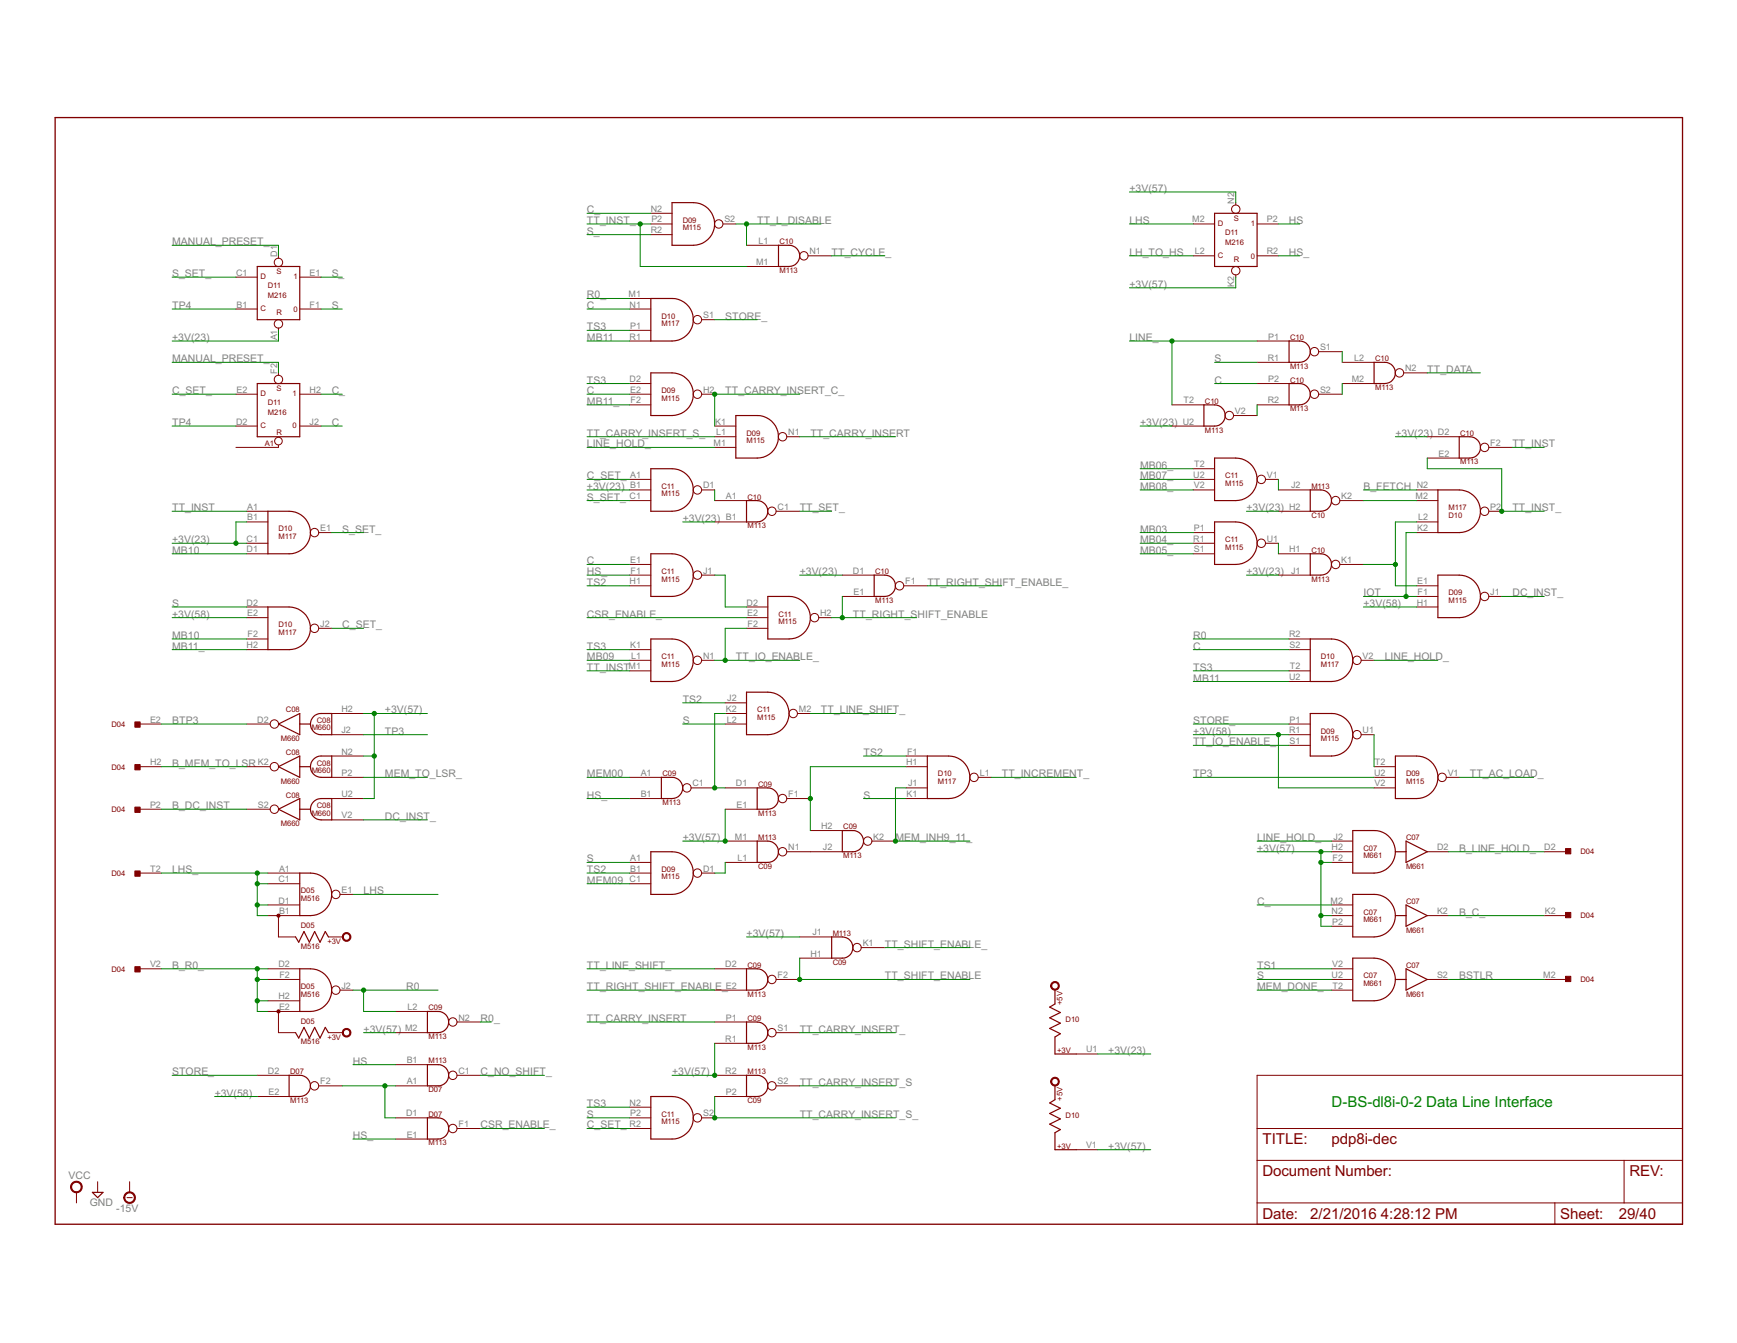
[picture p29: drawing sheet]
<svg xmlns="http://www.w3.org/2000/svg" width="279mm" height="216mm" viewBox="0 0 279 216" stroke-linecap="round" stroke-linejoin="round" font-family="sans-serif">
<defs><g id="words">
<text font-size="2.7" fill="#008000" x="214.2" y="178">D-BS-dl8i-0-2 Data Line Interface</text>
<g font-size="2.7" fill="#800000">
<text x="203.1" y="184">TITLE:</text>
<text x="214.2" y="184">pdp8i-dec</text>
<text x="203.1" y="189.1">Document Number:</text>
<text x="262.1" y="189.1">REV:</text>
<text x="203.1" y="196">Date:</text>
<text x="210.8" y="196">2/21/2016</text>
<text x="222.1" y="196">4:28:12 PM</text>
<text x="251" y="196">Sheet:</text>
<text x="260.4" y="196">29/40</text>
</g>
<g font-size="1.9" fill="#808080">
<text x="94.4" y="34.3">C_</text>
<text x="181.7" y="30.9">+3V(57)</text>
<text x="27.7" y="39.4">MANUAL_PRESET_</text>
<text x="94.4" y="37.7">S_</text>
<text x="94.4" y="36">TT_INST_</text>
<text x="121.8" y="36">TT_L_DISABLE</text>
<text x="133.8" y="41.1">TT_CYCLE_</text>
<text x="181.7" y="36">LHS</text>
<text x="181.7" y="41.1">LH_TO_HS</text>
<text x="207.3" y="36">HS</text>
<text x="207.3" y="41.1">HS_</text>
<text x="27.7" y="44.6">S_SET_</text>
<text x="53.4" y="44.6">S_</text>
<text x="94.4" y="48">R0_</text>
<text x="181.7" y="46.3">+3V(57)</text>
<text x="27.7" y="49.7">TP4</text>
<text x="53.4" y="49.7">S</text>
<text x="94.4" y="53.1">TS3</text>
<text x="94.4" y="49.7">C</text>
<text x="116.7" y="51.4">STORE_</text>
<text x="27.7" y="54.8">+3V(23)</text>
<text x="27.7" y="58.2">MANUAL_PRESET_</text>
<text x="94.4" y="54.8">MB11</text>
<text x="181.7" y="54.8">LINE_</text>
<text x="195.4" y="58.2">S</text>
<text x="229.6" y="60">TT_DATA</text>
<text x="27.7" y="63.4">C_SET_</text>
<text x="53.4" y="63.4">C_</text>
<text x="94.4" y="61.7">TS3</text>
<text x="94.4" y="65.1">MB11_</text>
<text x="94.4" y="63.4">C</text>
<text x="116.7" y="63.4">TT_CARRY_INSERT_C_</text>
<text x="195.4" y="61.7">C</text>
<text x="27.7" y="68.5">TP4</text>
<text x="53.4" y="68.5">C</text>
<text x="94.4" y="70.2">TT_CARRY_INSERT_S_</text>
<text x="94.4" y="71.9">LINE_HOLD_</text>
<text x="130.3" y="70.2">TT_CARRY_INSERT</text>
<text x="183.4" y="68.5">+3V(23)</text>
<text x="224.4" y="70.2">+3V(23)</text>
<text x="243.3" y="71.9">TT_INST</text>
<text x="94.4" y="77.1">C_SET_</text>
<text x="183.4" y="77.1">MB07_</text>
<text x="183.4" y="75.3">MB06_</text>
<text x="27.7" y="82.2">TT_INST</text>
<text x="94.4" y="78.8">+3V(23)</text>
<text x="94.4" y="80.5">S_SET_</text>
<text x="109.8" y="83.9">+3V(23)</text>
<text x="128.6" y="82.2">TT_SET_</text>
<text x="183.4" y="78.8">MB08_</text>
<text x="200.5" y="82.2">+3V(23)</text>
<text x="219.3" y="78.8">B_FETCH</text>
<text x="243.3" y="82.2">TT_INST_</text>
<text x="27.7" y="89">MB10</text>
<text x="27.7" y="87.3">+3V(23)</text>
<text x="55.1" y="85.6">S_SET_</text>
<text x="183.4" y="85.6">MB03</text>
<text x="183.4" y="89">MB05_</text>
<text x="183.4" y="87.3">MB04_</text>
<text x="94.4" y="92.5">HS_</text>
<text x="94.4" y="90.7">C</text>
<text x="94.4" y="94.2">TS2</text>
<text x="128.6" y="92.5">+3V(23)</text>
<text x="149.2" y="94.2">TT_RIGHT_SHIFT_ENABLE_</text>
<text x="200.5" y="92.5">+3V(23)</text>
<text x="219.3" y="95.9">IOT</text>
<text x="243.3" y="95.9">DC_INST_</text>
<text x="27.7" y="99.3">+3V(58)</text>
<text x="27.7" y="97.6">S</text>
<text x="55.1" y="101">C_SET_</text>
<text x="94.4" y="99.3">CSR_ENABLE_</text>
<text x="137.2" y="99.3">TT_RIGHT_SHIFT_ENABLE</text>
<text x="219.3" y="97.6">+3V(58)</text>
<text x="27.7" y="102.7">MB10</text>
<text x="27.7" y="104.4">MB11_</text>
<text x="94.4" y="104.4">TS3</text>
<text x="94.4" y="107.9">TT_INST</text>
<text x="94.4" y="106.1">MB09</text>
<text x="118.4" y="106.1">TT_IO_ENABLE_</text>
<text x="191.9" y="102.7">R0</text>
<text x="191.9" y="107.9">TS3</text>
<text x="191.9" y="104.4">C</text>
<text x="222.7" y="106.1">LINE_HOLD_</text>
<text x="109.8" y="113">TS2</text>
<text x="191.9" y="109.6">MB11</text>
<text x="27.7" y="116.4">BTP3</text>
<text x="61.9" y="114.7">+3V(57)</text>
<text x="61.9" y="118.1">TP3</text>
<text x="109.8" y="116.4">S</text>
<text x="132.1" y="114.7">TT_LINE_SHIFT_</text>
<text x="191.9" y="116.4">STORE_</text>
<text x="191.9" y="118.1">+3V(58)</text>
<text x="191.9" y="119.8">TT_IO_ENABLE_</text>
<text x="27.7" y="123.2">B_MEM_TO_LSR</text>
<text x="61.9" y="125">MEM_TO_LSR_</text>
<text x="94.4" y="125">MEM00</text>
<text x="138.9" y="121.5">TS2</text>
<text x="161.1" y="125">TT_INCREMENT_</text>
<text x="191.9" y="125">TP3</text>
<text x="236.4" y="125">TT_AC_LOAD_</text>
<text x="27.7" y="130.1">B_DC_INST</text>
<text x="61.9" y="131.8">DC_INST_</text>
<text x="94.4" y="128.4">HS_</text>
<text x="138.9" y="128.4">S</text>
<text x="109.8" y="135.2">+3V(57)</text>
<text x="144" y="135.2">MEM_INH9_11_</text>
<text x="202.2" y="136.9">+3V(57)</text>
<text x="202.2" y="135.2">LINE_HOLD_</text>
<text x="234.7" y="136.9">B_LINE_HOLD_</text>
<text x="27.7" y="140.4">LHS_</text>
<text x="58.5" y="143.8">LHS</text>
<text x="94.4" y="138.6">S</text>
<text x="94.4" y="142.1">MEM09</text>
<text x="94.4" y="140.4">TS2</text>
<text x="202.2" y="145.5">C_</text>
<text x="234.7" y="147.2">B_C_</text>
<text x="27.7" y="155.8">B_R0_</text>
<text x="94.4" y="155.8">TT_LINE_SHIFT_</text>
<text x="120.1" y="150.6">+3V(57)</text>
<text x="142.3" y="152.3">TT_SHIFT_ENABLE_</text>
<text x="202.2" y="155.8">TS1</text>
<text x="65.3" y="159.2">R0</text>
<text x="94.4" y="159.2">TT_RIGHT_SHIFT_ENABLE_</text>
<text x="142.3" y="157.5">TT_SHIFT_ENABLE</text>
<text x="202.2" y="157.5">S</text>
<text x="202.2" y="159.2">MEM_DONE_</text>
<text x="234.7" y="157.5">BSTLR</text>
<text x="58.5" y="166">+3V(57)</text>
<text x="77.3" y="164.3">R0_</text>
<text x="94.4" y="164.3">TT_CARRY_INSERT</text>
<text x="128.6" y="166">TT_CARRY_INSERT_</text>
<text x="27.7" y="172.9">STORE_</text>
<text x="56.8" y="171.1">HS</text>
<text x="77.3" y="172.9">C_NO_SHIFT_</text>
<text x="108.1" y="172.9">+3V(57)</text>
<text x="178.3" y="169.4">+3V(23)</text>
<text x="34.5" y="176.3">+3V(58)</text>
<text x="94.4" y="179.7">S</text>
<text x="94.4" y="178">TS3</text>
<text x="128.6" y="179.7">TT_CARRY_INSERT_S_</text>
<text x="128.6" y="174.6">TT_CARRY_INSERT_S</text>
<text x="56.8" y="183.1">HS_</text>
<text x="77.3" y="181.4">CSR_ENABLE_</text>
<text x="94.4" y="181.4">C_SET_</text>
<text x="178.3" y="184.8">+3V(57)</text>
<text x="11" y="189.5">VCC</text>
<text x="14.4" y="193.8">GND</text>
<text x="18.7" y="194.8">-15V</text>
</g>
<g font-size="1.6" fill="#808080">
<text x="104.7" y="34.1">N2</text>
<text x="104.8" y="35.8">P2</text>
<text x="116.5" y="35.8">S2</text>
<text x="191.8" y="35.8">M2</text>
<text x="198.5" y="32.7" transform="rotate(-90 198.5 32.7)">N2</text>
<text x="203.8" y="35.8">P2</text>
<text x="44.6" y="41.3" transform="rotate(-90 44.6 41.3)">D1</text>
<text x="104.7" y="37.5">R2</text>
<text x="122" y="39.2">L1</text>
<text x="130.2" y="40.9">N1</text>
<text x="192.2" y="40.9">L2</text>
<text x="203.8" y="40.9">R2</text>
<text x="38" y="44.3">C1</text>
<text x="49.8" y="44.3">E1</text>
<text x="101.1" y="47.7">M1</text>
<text x="121.6" y="42.6">M1</text>
<text x="198.5" y="46.2" transform="rotate(-90 198.5 46.2)">K2</text>
<text x="38" y="49.4">B1</text>
<text x="49.8" y="49.4">F1</text>
<text x="101.3" y="49.4">N1</text>
<text x="101.4" y="52.9">P1</text>
<text x="113.1" y="51.2">S1</text>
<text x="44.6" y="54.7" transform="rotate(-90 44.6 54.7)">A1</text>
<text x="101.3" y="54.6">R1</text>
<text x="203.9" y="58">R1</text>
<text x="204" y="54.6">P1</text>
<text x="212.3" y="56.3">S1</text>
<text x="217.8" y="58">L2</text>
<text x="226" y="59.7">N2</text>
<text x="38" y="63.1">E2</text>
<text x="44.6" y="60.1" transform="rotate(-90 44.6 60.1)">F2</text>
<text x="49.8" y="63.1">H2</text>
<text x="101.3" y="61.4">D2</text>
<text x="101.4" y="63.1">E2</text>
<text x="101.4" y="64.8">F2</text>
<text x="113.1" y="63.1">H2</text>
<text x="190.4" y="64.8">T2</text>
<text x="203.9" y="64.8">R2</text>
<text x="204" y="61.4">P2</text>
<text x="212.3" y="63.1">S2</text>
<text x="217.4" y="61.4">M2</text>
<text x="38" y="68.3">D2</text>
<text x="49.8" y="68.3">J2</text>
<text x="114.8" y="71.7">M1</text>
<text x="115" y="68.3">K1</text>
<text x="115.2" y="70">L1</text>
<text x="126.8" y="70">N1</text>
<text x="190.2" y="68.3">U2</text>
<text x="198.6" y="66.6">V2</text>
<text x="231.3" y="70">D2</text>
<text x="239.7" y="71.7">F2</text>
<text x="101.4" y="76.8">A1</text>
<text x="191.9" y="76.8">U2</text>
<text x="192.1" y="75.1">T2</text>
<text x="203.8" y="76.8">V1</text>
<text x="231.4" y="73.4">E2</text>
<text x="39.8" y="82">A1</text>
<text x="39.8" y="83.7">B1</text>
<text x="101.3" y="80.2">C1</text>
<text x="101.4" y="78.5">B1</text>
<text x="113.1" y="78.5">D1</text>
<text x="116.7" y="80.2">A1</text>
<text x="116.7" y="83.7">B1</text>
<text x="125.1" y="82">C1</text>
<text x="192" y="78.5">V2</text>
<text x="207.3" y="82">H2</text>
<text x="207.7" y="78.5">J2</text>
<text x="215.8" y="80.2">K2</text>
<text x="227.7" y="80.2">M2</text>
<text x="227.9" y="78.5">N2</text>
<text x="228.1" y="83.7">L2</text>
<text x="239.7" y="82">P2</text>
<text x="39.7" y="87.1">C1</text>
<text x="39.7" y="88.8">D1</text>
<text x="51.5" y="85.4">E1</text>
<text x="191.9" y="87.1">R1</text>
<text x="192" y="85.4">P1</text>
<text x="192" y="88.8">S1</text>
<text x="203.8" y="87.1">U1</text>
<text x="207.3" y="88.8">H1</text>
<text x="228" y="85.4">K2</text>
<text x="101.3" y="93.9">H1</text>
<text x="101.4" y="90.5">E1</text>
<text x="101.4" y="92.2">F1</text>
<text x="113.1" y="92.2">J1</text>
<text x="137.2" y="92.2">D1</text>
<text x="137.3" y="95.6">E1</text>
<text x="145.6" y="93.9">F1</text>
<text x="207.7" y="92.2">J1</text>
<text x="215.8" y="90.5">K1</text>
<text x="228" y="93.9">E1</text>
<text x="228" y="95.6">F1</text>
<text x="239.7" y="95.6">J1</text>
<text x="39.7" y="97.3">D2</text>
<text x="39.8" y="99.1">E2</text>
<text x="51.5" y="100.8">J2</text>
<text x="120.1" y="97.3">D2</text>
<text x="120.2" y="99.1">E2</text>
<text x="120.2" y="100.8">F2</text>
<text x="131.9" y="99.1">H2</text>
<text x="227.9" y="97.3">H1</text>
<text x="39.7" y="104.2">H2</text>
<text x="39.8" y="102.5">F2</text>
<text x="101.1" y="107.6">M1</text>
<text x="101.4" y="104.2">K1</text>
<text x="101.5" y="105.9">L1</text>
<text x="113.1" y="105.9">N1</text>
<text x="207.3" y="102.5">R2</text>
<text x="207.4" y="104.2">S2</text>
<text x="207.5" y="107.6">T2</text>
<text x="219.2" y="105.9">V2</text>
<text x="117" y="112.7">J2</text>
<text x="207.3" y="109.3">U2</text>
<text x="24.1" y="116.2">E2</text>
<text x="41.4" y="116.2">D2</text>
<text x="54.9" y="114.5">H2</text>
<text x="54.9" y="117.9">J2</text>
<text x="116.7" y="114.5">K2</text>
<text x="116.9" y="116.2">L2</text>
<text x="128.5" y="114.5">M2</text>
<text x="207.3" y="117.9">R1</text>
<text x="207.4" y="116.2">P1</text>
<text x="207.4" y="119.6">S1</text>
<text x="219.2" y="117.9">U1</text>
<text x="24.1" y="123">H2</text>
<text x="41.5" y="123">K2</text>
<text x="54.9" y="121.3">N2</text>
<text x="54.9" y="124.7">P2</text>
<text x="103.1" y="124.7">A1</text>
<text x="145.8" y="123">H1</text>
<text x="145.9" y="121.3">F1</text>
<text x="157.6" y="124.7">L1</text>
<text x="221" y="124.7">U2</text>
<text x="221.2" y="123">T2</text>
<text x="232.9" y="124.7">V1</text>
<text x="24.1" y="129.9">P2</text>
<text x="41.5" y="129.9">S2</text>
<text x="54.9" y="128.1">U2</text>
<text x="54.9" y="131.6">V2</text>
<text x="103.1" y="128.1">B1</text>
<text x="111.4" y="126.4">C1</text>
<text x="118.4" y="126.4">D1</text>
<text x="118.5" y="129.9">E1</text>
<text x="126.8" y="128.1">F1</text>
<text x="145.8" y="128.1">K1</text>
<text x="146.1" y="126.4">J1</text>
<text x="221.1" y="126.4">V2</text>
<text x="118.2" y="135">M1</text>
<text x="126.8" y="136.7">N1</text>
<text x="132.1" y="133.3">H2</text>
<text x="132.4" y="136.7">J2</text>
<text x="140.5" y="135">K2</text>
<text x="214.2" y="136.7">H2</text>
<text x="214.5" y="135">J2</text>
<text x="231.2" y="136.7">D2</text>
<text x="248.4" y="136.7">D2</text>
<text x="24.1" y="140.1">T2</text>
<text x="44.8" y="141.8">C1</text>
<text x="44.9" y="140.1">A1</text>
<text x="54.9" y="143.5">E1</text>
<text x="101.3" y="141.8">C1</text>
<text x="101.4" y="138.4">A1</text>
<text x="101.4" y="140.1">B1</text>
<text x="113.1" y="140.1">D1</text>
<text x="118.6" y="138.4">L1</text>
<text x="214.3" y="138.4">F2</text>
<text x="44.8" y="145.2">D1</text>
<text x="44.9" y="147">B1</text>
<text x="214" y="145.2">M2</text>
<text x="214.2" y="147">N2</text>
<text x="214.3" y="148.7">P2</text>
<text x="231.2" y="147">K2</text>
<text x="248.5" y="147">K2</text>
<text x="24.1" y="155.5">V2</text>
<text x="44.8" y="155.5">D2</text>
<text x="116.7" y="155.5">D2</text>
<text x="130.4" y="153.8">H1</text>
<text x="130.7" y="150.4">J1</text>
<text x="138.8" y="152.1">K1</text>
<text x="214.3" y="155.5">V2</text>
<text x="44.8" y="160.6">H2</text>
<text x="45" y="157.2">F2</text>
<text x="54.9" y="158.9">J2</text>
<text x="116.7" y="158.9">E2</text>
<text x="125.1" y="157.2">F2</text>
<text x="214.2" y="157.2">U2</text>
<text x="214.3" y="158.9">T2</text>
<text x="231.2" y="157.2">S2</text>
<text x="248.2" y="157.2">M2</text>
<text x="44.9" y="162.4">E2</text>
<text x="65.2" y="165.8">M2</text>
<text x="65.6" y="162.4">L2</text>
<text x="73.7" y="164.1">N2</text>
<text x="116.7" y="167.5">R1</text>
<text x="116.7" y="164.1">P1</text>
<text x="125.1" y="165.8">S1</text>
<text x="43.1" y="172.6">D2</text>
<text x="65.4" y="170.9">B1</text>
<text x="73.7" y="172.6">C1</text>
<text x="116.7" y="172.6">R2</text>
<text x="174.7" y="169.2">U1</text>
<text x="43.2" y="176">E2</text>
<text x="51.5" y="174.3">F2</text>
<text x="65.3" y="179.5">D1</text>
<text x="65.4" y="174.3">A1</text>
<text x="101.3" y="177.8">N2</text>
<text x="101.4" y="179.5">P2</text>
<text x="113.1" y="179.5">S2</text>
<text x="116.7" y="176">P2</text>
<text x="125.1" y="174.3">S2</text>
<text x="65.4" y="182.9">E1</text>
<text x="73.7" y="181.2">F1</text>
<text x="101.3" y="181.2">R2</text>
<text x="174.7" y="184.6">V1</text>
</g>
<g font-size="1.4" fill="#800000">
<text x="109.8" y="35.8">D09</text>
<text x="198.4" y="35.5">S</text>
<text x="109.8" y="37">M115</text>
<text x="125.4" y="39.3">C10</text>
<text x="195.9" y="36.3">D</text>
<text x="195.9" y="41.5">C</text>
<text x="197.1" y="37.7">D11</text>
<text x="197.1" y="39.4">M216</text>
<text x="201.2" y="36.3">1</text>
<text x="201.2" y="41.6">0</text>
<text x="41.9" y="44.9">D</text>
<text x="43.1" y="46.3">D11</text>
<text x="43.1" y="48">M216</text>
<text x="44.5" y="44">S</text>
<text x="47.2" y="44.9">1</text>
<text x="125.4" y="43.9">M113</text>
<text x="198.4" y="42.2">R</text>
<text x="41.9" y="50">C</text>
<text x="44.5" y="50.7">R</text>
<text x="47.2" y="50.2">0</text>
<text x="106.4" y="51.2">D10</text>
<text x="106.4" y="52.4">M117</text>
<text x="207.5" y="54.6">C10</text>
<text x="207.5" y="59.3">M113</text>
<text x="221.2" y="58.1">C10</text>
<text x="41.9" y="63.7">D</text>
<text x="43.1" y="65.1">D11</text>
<text x="44.5" y="62.9">S</text>
<text x="47" y="63.7">1</text>
<text x="106.4" y="63.2">D09</text>
<text x="106.4" y="64.4">M115</text>
<text x="193.8" y="64.9">C10</text>
<text x="207.5" y="61.5">C10</text>
<text x="221.2" y="62.7">M113</text>
<text x="41.9" y="68.8">C</text>
<text x="42.6" y="71.8">A1</text>
<text x="43.1" y="66.8">M216</text>
<text x="44.5" y="69.9">R</text>
<text x="47" y="68.8">0</text>
<text x="120.1" y="70">D09</text>
<text x="120.1" y="71.2">M115</text>
<text x="193.8" y="69.5">M113</text>
<text x="207.5" y="66.1">M113</text>
<text x="234.9" y="70">C10</text>
<text x="197.1" y="76.9">C11</text>
<text x="234.9" y="74.7">M113</text>
<text x="106.4" y="78.6">C11</text>
<text x="106.4" y="79.8">M115</text>
<text x="120.3" y="80.3">C10</text>
<text x="197.1" y="78.1">M115</text>
<text x="210.9" y="83.2">C10</text>
<text x="210.9" y="78.6">M113</text>
<text x="233" y="83.2">D10</text>
<text x="233" y="82">M117</text>
<text x="44.8" y="85.4">D10</text>
<text x="44.8" y="86.6">M117</text>
<text x="120.3" y="84.9">M113</text>
<text x="197.1" y="87.2">C11</text>
<text x="197.1" y="88.3">M115</text>
<text x="210.9" y="88.9">C10</text>
<text x="106.4" y="92.3">C11</text>
<text x="106.4" y="93.5">M115</text>
<text x="140.8" y="92.3">C10</text>
<text x="210.9" y="93.5">M113</text>
<text x="233" y="95.7">D09</text>
<text x="44.8" y="100.8">D10</text>
<text x="125.2" y="99.1">C11</text>
<text x="125.2" y="100.3">M115</text>
<text x="140.8" y="96.9">M113</text>
<text x="233" y="96.9">M115</text>
<text x="44.8" y="102">M117</text>
<text x="106.4" y="106">C11</text>
<text x="106.4" y="107.2">M115</text>
<text x="212.5" y="106">D10</text>
<text x="212.5" y="107.2">M117</text>
<text x="17.9" y="116.9">D04</text>
<text x="45.2" y="119.1">M660</text>
<text x="46" y="114.5">C08</text>
<text x="50.2" y="117.4">M660</text>
<text x="51" y="116.2">C08</text>
<text x="121.8" y="114.5">C11</text>
<text x="121.8" y="115.7">M115</text>
<text x="212.5" y="117.9">D09</text>
<text x="212.5" y="119.1">M115</text>
<text x="17.9" y="123.8">D04</text>
<text x="45.2" y="126">M660</text>
<text x="46" y="121.4">C08</text>
<text x="50.2" y="124.3">M660</text>
<text x="51" y="123.1">C08</text>
<text x="106.6" y="124.8">C09</text>
<text x="150.9" y="124.8">D10</text>
<text x="150.9" y="126">M117</text>
<text x="226.2" y="124.8">D09</text>
<text x="226.2" y="126">M115</text>
<text x="17.9" y="130.6">D04</text>
<text x="46" y="128.2">C08</text>
<text x="50.2" y="131.1">M660</text>
<text x="51" y="129.9">C08</text>
<text x="106.6" y="129.4">M113</text>
<text x="122" y="126.5">C09</text>
<text x="122" y="131.1">M113</text>
<text x="45.2" y="132.8">M660</text>
<text x="122" y="135">M113</text>
<text x="135.6" y="133.3">C09</text>
<text x="135.6" y="138">M113</text>
<text x="219.3" y="136.8">C07</text>
<text x="219.3" y="138">M661</text>
<text x="226.2" y="135.1">C07</text>
<text x="254.2" y="137.3">D04</text>
<text x="17.9" y="140.9">D04</text>
<text x="48.4" y="143.6">D05</text>
<text x="106.4" y="140.2">D09</text>
<text x="106.4" y="141.4">M115</text>
<text x="122" y="139.7">C09</text>
<text x="226.2" y="139.7">M661</text>
<text x="48.4" y="149.3">D05</text>
<text x="48.4" y="144.8">M516</text>
<text x="219.3" y="147">C07</text>
<text x="219.3" y="148.2">M661</text>
<text x="226.2" y="145.3">C07</text>
<text x="226.2" y="149.9">M661</text>
<text x="254.2" y="147.5">D04</text>
<text x="48.4" y="152.5">M516</text>
<text x="52.7" y="151.8">+3V</text>
<text x="120.3" y="155.6">C09</text>
<text x="133.9" y="155.1">C09</text>
<text x="133.9" y="150.4">M113</text>
<text x="226.2" y="155.6">C07</text>
<text x="17.9" y="156.3">D04</text>
<text x="48.4" y="159">D05</text>
<text x="48.4" y="160.2">M516</text>
<text x="120.3" y="160.2">M113</text>
<text x="170.9" y="161.6" transform="rotate(-90 170.9 161.6)">+5V</text>
<text x="219.3" y="157.3">C07</text>
<text x="219.3" y="158.5">M661</text>
<text x="226.2" y="160.2">M661</text>
<text x="254.2" y="157.8">D04</text>
<text x="48.4" y="164.6">D05</text>
<text x="48.4" y="167.9">M516</text>
<text x="52.7" y="167.2">+3V</text>
<text x="68.9" y="162.4">C09</text>
<text x="68.9" y="167">M113</text>
<text x="120.3" y="164.1">C09</text>
<text x="171.4" y="164.3">D10</text>
<text x="46.7" y="172.7">D07</text>
<text x="68.9" y="171">M113</text>
<text x="120.3" y="168.8">M113</text>
<text x="120.3" y="172.7">M113</text>
<text x="170" y="169.3">+3V</text>
<text x="46.7" y="177.3">M113</text>
<text x="68.9" y="175.6">D07</text>
<text x="68.9" y="179.5">D07</text>
<text x="106.4" y="179.5">C11</text>
<text x="120.3" y="177.3">C09</text>
<text x="170.9" y="177" transform="rotate(-90 170.9 177)">+5V</text>
<text x="171.4" y="179.7">D10</text>
<text x="68.9" y="184.1">M113</text>
<text x="106.4" y="180.7">M115</text>
<text x="170" y="184.7">+3V</text>
</g>
</g></defs>
<path d="M8.9 18.9h261.7v177.9h-261.7z" fill="none" stroke="#800000" stroke-width=".21"/>
<g fill="none" stroke="#800000" stroke-width=".16">
<path d="M104.7 36h3.4M104.7 34.3h3.4M104.7 37.7h3.4M116.3 36h2.1M120.1 39.4h5.1M191.9 36h3.5M198.8 32.6v.4M202.2 36h3.4M38 49.7h3.4M38 44.6h3.4M44.8 41.1v.4M44.8 52.7v.4"/>
<path d="M44.8 59.9v.4M48.2 49.7h3.4M48.2 44.6h3.4M101.3 48h3.4M101.3 49.7h3.4M101.3 53.1h3.4M101.3 54.8h3.4M112.9 51.4h2.1M120.1 42.8h5.1M130 41.1h3.8M191.9 41.1h3.5M198.8 44.2v.4"/>
<path d="M202.2 54.8h5.1M202.2 41.1h3.4M202.2 58.3h5.1M212.1 56.5h3.8M215.9 58.3h5.1M225.8 59.9h3.8M38 63.4h3.4M38 68.5h3.4M44.8 71.6v.3h-6.8M48.2 63.4h3.4M48.2 68.5h3.4M101.3 77.1h3.4"/>
<path d="M101.3 78.8h3.4M101.3 63.4h3.4M101.3 61.7h3.4M101.3 65.1h3.4M112.9 78.8h2.1M112.9 63.4h2.1M115 71.9h3.4M115 68.5h3.4M115 70.2h3.4M126.6 70.2h2M188.5 68.5h5.2M188.5 65.1h5.2"/>
<path d="M191.9 77.1h3.5M191.9 78.8h3.5M191.9 75.4h3.5M198.4 66.8h3.8M202.2 61.7h5.1M202.2 65.1h5.1M203.5 77.1h2.1M205.6 78.8h5.2M212.1 63.4h3.8M215.9 61.7h5.1M227.9 78.8h3.4M229.6 70.2h5.1"/>
<path d="M229.6 73.6h5.1M239.5 71.9h3.8M39.7 87.3h3.4M39.7 89h3.4M39.7 97.6h3.4M39.7 99.3h3.4M39.7 82.2h3.4M39.7 83.9h3.4M51.3 85.6h2.1M101.3 80.5h3.4M101.3 90.7h3.4M101.3 92.5h3.4"/>
<path d="M101.3 94.2h3.4M112.9 92.5h2.1M115 80.5h5.1M115 83.9h5.1M120.1 97.6h3.4M120.1 99.3h3.4M124.8 82.2h3.8M131.7 99.3h2.1M135.5 92.5h5.1M135.5 95.9h5.1M145.4 94.2h3.8M191.9 85.6h3.5"/>
<path d="M191.9 87.3h3.5M191.9 89h3.5M203.5 87.3h2.1M205.6 92.5h5.2M205.6 89h5.2M205.6 82.2h5.2M215.5 80.5h3.8M215.5 90.7h3.8M227.9 80.5h3.4M227.9 94.2h3.4M227.9 85.6h3.4M227.9 97.6h3.4"/>
<path d="M227.9 83.9h3.4M227.9 95.9h3.4M239.5 82.2h2.1M239.5 95.9h2.1M22.6 116.4h3.4M39.7 116.4h3.8M39.7 104.4h3.4M39.7 102.7h3.4M51.3 101h2.1M53.4 114.7h5.1M53.4 118.1h5.1M101.3 104.4h3.4"/>
<path d="M101.3 106.2h3.4M101.3 107.8h3.4M112.9 106.2h2.1M116.6 116.4h3.5M116.6 114.7h3.5M116.6 113h3.5M120.1 101h3.4M128.2 114.7h2.1M207.3 116.4h3.5M207.3 118.1h3.5M207.3 104.4h3.5M207.3 107.8h3.5"/>
<path d="M207.3 102.7h3.5M207.3 109.6h3.5M207.3 119.8h3.5M218.9 118.1h2.1M218.9 106.2h2.1M22.6 123.3h3.4M22.6 130.1h3.4M39.7 123.3h3.8M39.7 130.1h3.8M53.4 121.5h5.1M53.4 125h5.1M53.4 128.4h5.1"/>
<path d="M53.4 131.8h5.1M101.3 125h5.1M101.3 128.4h5.1M101.3 138.6h3.4M111.1 126.7h3.9M116.6 130.1h5.2M116.6 126.7h5.2M116.6 135.2h5.2M116.6 138.6h5.2M126.6 136.9h8.9M126.6 128.4h3.7M130.3 133.5h5.2"/>
<path d="M140.2 135.2h3.8M145.8 123.3h3.4M145.8 121.5h3.4M145.8 128.4h3.4M145.8 126.7h3.4M157.4 125h2M214.2 136.9h3.4M214.2 135.2h3.4M214.2 138.6h3.4M221 123.3h3.5M221 125h3.5M221 126.7h3.5"/>
<path d="M229.6 136.9h3.4M232.6 125h2.1M248.4 136.9h3.4M22.6 140.4h3.4M22.6 155.7h3.4M43.1 147.2h5.1M43.1 157.5h5.1M43.1 140.4h5.1M43.1 155.7h5.1M43.1 142.1h5.1M43.1 145.5h5.1M44.8 147.2v3.4h2.7"/>
<path d="M52.8 150.6h2.3M54.7 143.8h2.1M54.7 159.2h2.1M101.3 140.4h3.4M101.3 142.1h3.4M112.9 140.4h2.1M115 155.7h5.1M115 159.2h5.1M124.8 157.5h3.8M128.6 150.6h5.2M128.6 154h5.2M138.5 152.3h3.8"/>
<path d="M214.2 147.2h3.4M214.2 157.5h3.4M214.2 155.7h3.4M214.2 145.5h3.4M214.2 159.2h3.4M214.2 148.9h3.4M229.6 147.2h3.4M229.6 157.5h3.4M248.4 147.2h3.4M248.4 157.5h3.4M41.4 172.9h5.1M41.4 176.3h5.1"/>
<path d="M43.1 160.9h5.1M43.1 162.6h5.1M44.8 162.6v3.4h2.7M51.3 174.6h3.8M52.8 166h2.3M63.6 166h5.1M63.6 162.6h5.1M63.6 174.6h5.1M63.6 171.2h5.1M63.6 179.7h5.1M73.5 172.9h3.8M73.5 164.3h3.8"/>
<path d="M101.3 179.7h3.4M101.3 178h3.4M112.9 179.7h2.1M115 172.9h5.1M115 176.3h5.1M115 164.3h5.1M115 167.7h5.1M124.8 166h3.8M124.8 174.6h3.8M173.1 169.4h3.5M202.2 172.9h68.4v23.9h-68.4zM12.3 191.7v1.7"/>
<path d="M15.7 190v1.7M20.4 192.5h.9M20.8 190v1.7M63.6 183.1h5.1M73.5 181.4h3.8M101.3 181.4h3.4M173.1 184.8h3.5M202.2 186.5h68.4M202.2 193.4h68.4M202.2 181.4h68.4M250.1 193.4v3.4M261.2 186.5v6.9"/>
<circle cx="115.6" cy="36" r=".68"/>
<circle cx="198.8" cy="33.6" r=".68"/>
<circle cx="44.8" cy="52.1" r=".68"/>
<circle cx="44.8" cy="42.2" r=".68"/>
<circle cx="112.2" cy="51.4" r=".68"/>
<circle cx="129.3" cy="41.1" r=".68"/>
<circle cx="198.8" cy="43.5" r=".68"/>
<circle cx="211.4" cy="56.5" r=".68"/>
<circle cx="225.1" cy="59.9" r=".68"/>
<circle cx="44.8" cy="61" r=".68"/>
<circle cx="44.8" cy="70.9" r=".61"/>
<circle cx="112.2" cy="78.8" r=".68"/>
<circle cx="112.2" cy="63.4" r=".68"/>
<circle cx="125.9" cy="70.2" r=".68"/>
<circle cx="197.7" cy="66.8" r=".68"/>
<circle cx="202.9" cy="77.1" r=".68"/>
<circle cx="211.4" cy="63.4" r=".68"/>
<circle cx="238.8" cy="71.9" r=".68"/>
<circle cx="50.6" cy="85.6" r=".68"/>
<circle cx="112.2" cy="92.5" r=".68"/>
<circle cx="124.2" cy="82.2" r=".68"/>
<circle cx="131" cy="99.3" r=".68"/>
<circle cx="144.7" cy="94.2" r=".68"/>
<circle cx="202.9" cy="87.3" r=".68"/>
<circle cx="214.8" cy="90.7" r=".68"/>
<circle cx="214.8" cy="80.5" r=".68"/>
<circle cx="238.8" cy="95.9" r=".68"/>
<circle cx="238.8" cy="82.2" r=".68"/>
<circle cx="44.1" cy="116.4" r=".68"/>
<circle cx="50.6" cy="101" r=".68"/>
<circle cx="112.2" cy="106.2" r=".68"/>
<circle cx="127.6" cy="114.7" r=".68"/>
<circle cx="218.3" cy="106.2" r=".68"/>
<circle cx="218.3" cy="118.1" r=".68"/>
<circle cx="44.1" cy="123.3" r=".68"/>
<circle cx="44.1" cy="130.1" r=".68"/>
<circle cx="110.5" cy="126.7" r=".68"/>
<circle cx="125.9" cy="128.4" r=".68"/>
<circle cx="125.9" cy="136.9" r=".68"/>
<circle cx="139.6" cy="135.2" r=".68"/>
<circle cx="156.7" cy="125" r=".68"/>
<circle cx="232" cy="125" r=".68"/>
<circle cx="54" cy="143.8" r=".68"/>
<circle cx="54" cy="159.2" r=".68"/>
<circle cx="112.2" cy="140.4" r=".68"/>
<circle cx="124.2" cy="157.5" r=".68"/>
<circle cx="137.9" cy="152.3" r=".68"/>
<circle cx="50.6" cy="174.6" r=".68"/>
<circle cx="72.8" cy="172.9" r=".68"/>
<circle cx="72.8" cy="164.3" r=".68"/>
<circle cx="112.2" cy="179.7" r=".68"/>
<circle cx="124.2" cy="166" r=".68"/>
<circle cx="124.2" cy="174.6" r=".68"/>
<circle cx="72.8" cy="181.4" r=".68"/>
</g>
<g fill="#800000" stroke="#800000" stroke-width=".16">
<path d="M251.8 136.4h.9v.9h-.9z"/>
<path d="M21.7 116.1h.8v.8h-.8z"/>
<path d="M21.7 122.9h.8v.9h-.8z"/>
<path d="M251.8 146.7h.9v.8h-.9z"/>
<path d="M251.8 157h.9v.8h-.9z"/>
<path d="M21.7 129.8h.8v.8h-.8z"/>
<path d="M21.7 140h.8v.9h-.8z"/>
<path d="M21.7 155.4h.8v.9h-.8z"/>
</g>
<g fill="none" stroke="#800000" stroke-width=".19">
<path d="M108.1 32.6h3.4a3.4 3.4 0 0 1 3.4 3.4 3.4 3.4 0 0 1-3.4 3.4h-3.4zM125.2 39.4a3.4 3.4 0 0 1 2.7 .4 1.71 1.71 0 0 1 .6 1.9 1.71 1.71 0 0 1-1.6 1.1h-1.7zM195.4 34.3h6.8v8.5h-6.8zM41.4 42.8h6.8v8.6h-6.8zM104.7 48h3.4a3.4 3.4 0 0 1 3.4 3.4 3.4 3.4 0 0 1-3.4 3.4h-3.4zM104.7 59.9h3.4a3.4 3.4 0 0 1 3.4 3.5 3.4 3.4 0 0 1-3.4 3.4h-3.4zM207.3 54.8a3.7 3.7 0 0 1 2.8 .3 1.72 1.72 0 0 1 .6 2 1.72 1.72 0 0 1-1.7 1.2h-1.7zM221 58.3a3.4 3.4 0 0 1 2.8 .3 1.71 1.71 0 0 1 .6 1.9 1.71 1.71 0 0 1-1.7 1.2h-1.7zM41.4 61.7h6.8v8.5h-6.8zM104.7 75.4h3.4a3.4 3.4 0 0 1 3.4 3.4 3.4 3.4 0 0 1-3.4 3.4h-3.4zM118.4 66.8h3.4a3.4 3.4 0 0 1 3.4 3.4 3.4 3.4 0 0 1-3.4 3.4h-3.4zM193.7 65.1a3.7 3.7 0 0 1 2.7 .3 1.7 1.7 0 0 1 .6 1.9 1.7 1.7 0 0 1-1.6 1.2h-1.7z"/>
<path d="M195.4 73.6h3.4a3.4 3.4 0 0 1 3.4 3.5 3.4 3.4 0 0 1-3.4 3.4h-3.4zM207.3 61.7a3.5 3.5 0 0 1 2.8 .3 1.71 1.71 0 0 1 .6 1.9 1.71 1.71 0 0 1-1.7 1.2h-1.7zM210.8 78.8a3.5 3.5 0 0 1 2.7 .3 1.71 1.71 0 0 1 .6 1.9 1.71 1.71 0 0 1-1.6 1.2h-1.7zM231.3 78.8h3.4a3.4 3.4 0 0 1 3.4 3.4 3.4 3.4 0 0 1-3.4 3.4h-3.4zM234.7 70.2a3.5 3.5 0 0 1 2.7 .3 1.7 1.7 0 0 1 .7 2 1.7 1.7 0 0 1-1.7 1.1h-1.7zM43.1 82.2h3.4a3.4 3.4 0 0 1 3.4 3.4 3.4 3.4 0 0 1-3.4 3.4h-3.4zM43.1 97.6h3.4a3.4 3.4 0 0 1 3.4 3.4 3.4 3.4 0 0 1-3.4 3.4h-3.4zM104.7 89h3.4a3.4 3.4 0 0 1 3.4 3.5 3.4 3.4 0 0 1-3.4 3.4h-3.4zM120.1 80.5a3.4 3.4 0 0 1 2.7 .3 1.7 1.7 0 0 1 .6 1.9 1.7 1.7 0 0 1-1.6 1.2h-1.7zM123.5 95.9h3.4a3.4 3.4 0 0 1 3.5 3.4 3.4 3.4 0 0 1-3.5 3.4h-3.4zM140.6 92.5a3.6 3.6 0 0 1 2.7 .3 1.72 1.72 0 0 1 .7 1.9 1.72 1.72 0 0 1-1.7 1.2h-1.7zM195.4 83.9h3.4a3.4 3.4 0 0 1 3.4 3.4 3.4 3.4 0 0 1-3.4 3.4h-3.4z"/>
<path d="M210.8 89a3.5 3.5 0 0 1 2.7 .4 1.71 1.71 0 0 1 .6 1.9 1.71 1.71 0 0 1-1.6 1.2h-1.7zM231.3 92.5h3.4a3.4 3.4 0 0 1 3.4 3.4 3.4 3.4 0 0 1-3.4 3.4h-3.4zM44.8 116.4l3.4-1.7v3.4zM48.2 116.4h1.7M50.4 115.2a1.72 1.72 0 0 1 1.2-.5h1.8v3.4h-1.8a1.71 1.71 0 0 1-1.5-1 1.71 1.71 0 0 1 .3-1.9zM104.7 102.7h3.4a3.4 3.4 0 0 1 3.4 3.4 3.4 3.4 0 0 1-3.4 3.5h-3.4zM120.1 111.3h3.4a3.4 3.4 0 0 1 3.4 3.4 3.4 3.4 0 0 1-3.4 3.4h-3.4zM210.8 102.7h3.4a3.4 3.4 0 0 1 3.4 3.4 3.4 3.4 0 0 1-3.4 3.5h-3.4zM210.8 114.7h3.4a3.4 3.4 0 0 1 3.4 3.4 3.4 3.4 0 0 1-3.4 3.4h-3.4zM44.8 123.3l3.4-1.8v3.5zM44.8 130.1l3.4-1.7v3.4zM48.2 123.3h1.7"/>
<path d="M48.2 130.1h1.7M50.4 122a1.63 1.63 0 0 1 1.2-.5h1.8v3.5h-1.8a1.71 1.71 0 0 1-1.5-1.1 1.71 1.71 0 0 1 .3-1.9zM50.4 128.9a1.63 1.63 0 0 1 1.2-.5h1.8v3.4h-1.8a1.71 1.71 0 0 1-1.5-1 1.71 1.71 0 0 1 .3-1.9zM104.7 136.9h3.4a3.4 3.4 0 0 1 3.4 3.5 3.4 3.4 0 0 1-3.4 3.4h-3.4zM106.4 125a3.4 3.4 0 0 1 2.7 .3 1.71 1.71 0 0 1 .6 1.9 1.71 1.71 0 0 1-1.6 1.2h-1.7zM121.8 126.7a3.4 3.4 0 0 1 2.7 .3 1.7 1.7 0 0 1 .6 1.9 1.7 1.7 0 0 1-1.6 1.2h-1.7zM121.8 135.2a3.4 3.4 0 0 1 2.7 .4 1.7 1.7 0 0 1 .6 1.9 1.7 1.7 0 0 1-1.6 1.1h-1.7zM135.5 133.5a3.4 3.4 0 0 1 2.7 .3 1.71 1.71 0 0 1 .6 1.9 1.71 1.71 0 0 1-1.6 1.2h-1.7zM149.2 121.5h3.4a3.4 3.4 0 0 1 3.4 3.5 3.4 3.4 0 0 1-3.4 3.4h-3.4zM217.6 133.5h3.4a3.4 3.4 0 0 1 3.5 3.4 3.4 3.4 0 0 1-3.5 3.5h-3.4zM224.5 121.5h3.4a3.4 3.4 0 0 1 3.4 3.5 3.4 3.4 0 0 1-3.4 3.4h-3.4zM224.5 136.9h1.7"/>
<path d="M226.2 135.2l3.4 1.7-3.4 1.7zM47.5 150.6l.5 .9 .9-1.7 .9 1.7 .8-1.7 .9 1.7 .8-1.7 .5 .8M48.2 140.4a5.4 5.4 0 0 1 3.7 .5 3.4 3.4 0 0 1 1.3 3.9 3.4 3.4 0 0 1-3.3 2.4h-1.7zM48.2 155.7a5.4 5.4 0 0 1 3.7 .6 3.4 3.4 0 0 1 1.3 3.9 3.4 3.4 0 0 1-3.3 2.4h-1.7zM120.1 155.7a3.4 3.4 0 0 1 2.7 .4 1.7 1.7 0 0 1 .6 1.9 1.7 1.7 0 0 1-1.6 1.2h-1.7zM133.8 150.6a3.7 3.7 0 0 1 2.7 .3 1.71 1.71 0 0 1 .6 1.9 1.71 1.71 0 0 1-1.6 1.2h-1.7zM169.7 159.2v2.2l-.9 .5 1.8 .9-1.8 .8 1.8 .9-1.8 .8 1.8 .9-.9 .5v2.7h3.4M217.6 143.8h3.4a3.4 3.4 0 0 1 3.5 3.4 3.4 3.4 0 0 1-3.5 3.4h-3.4zM217.6 154h3.4a3.4 3.4 0 0 1 3.5 3.5 3.4 3.4 0 0 1-3.5 3.4h-3.4zM224.5 147.2h1.7M224.5 157.5h1.7M226.2 145.5l3.4 1.7-3.4 1.7z"/>
<path d="M226.2 155.7l3.4 1.8-3.4 1.7zM46.5 172.9a3.4 3.4 0 0 1 2.7 .3 1.71 1.71 0 0 1 .6 1.9 1.71 1.71 0 0 1-1.6 1.2h-1.7zM47.5 166l.5 .9 .9-1.7 .9 1.7 .8-1.7 .9 1.7 .8-1.7 .5 .8M68.7 171.2a3.3 3.3 0 0 1 2.8 .3 1.7 1.7 0 0 1 .6 1.9 1.7 1.7 0 0 1-1.6 1.2h-1.8zM68.7 179.7a3.6 3.6 0 0 1 2.8 .3 1.7 1.7 0 0 1 .6 1.9 1.7 1.7 0 0 1-1.6 1.2h-1.8zM68.7 162.6a3.3 3.3 0 0 1 2.8 .3 1.7 1.7 0 0 1 .6 1.9 1.7 1.7 0 0 1-1.6 1.2h-1.8zM104.7 176.3h3.4a3.4 3.4 0 0 1 3.4 3.4 3.4 3.4 0 0 1-3.4 3.4h-3.4zM120.1 164.3a3.4 3.4 0 0 1 2.7 .3 1.7 1.7 0 0 1 .6 1.9 1.7 1.7 0 0 1-1.6 1.2h-1.7zM120.1 172.9a3.3 3.3 0 0 1 2.7 .3 1.7 1.7 0 0 1 .6 1.9 1.7 1.7 0 0 1-1.6 1.2h-1.7zM169.7 174.6v2.2l-.9 .5 1.8 .9-1.8 .8 1.8 .9-1.8 .8 1.8 .9-.9 .5v2.7h3.4M14.9 191.7h1.7l-.9 .8z"/>
</g>
<g fill="#800000" stroke="#800000" stroke-width=".16">
<path d="M55.2 150.2a.7 .7 0 0 1 1.1 0 .7 .7 0 0 1-.3 1.1 .7 .7 0 0 1-.9-.7h.1a.53 .53 0 0 1 .8-.4 .53 .53 0 0 1 .1 .8 .53 .53 0 0 1-.9-.2v-.2h-.1z" fill-rule="evenodd"/>
<path d="M44.6 147h.1h.3v.3l-.3 .1-.2-.2 .3-.1 .1 .1-.1 .1-.3-.1z" fill-rule="evenodd"/>
<path d="M44.7 147.1h.2v.2h-.2z" fill-rule="evenodd"/>
<path d="M55.2 165.6a.7 .7 0 0 1 1.1 0 .7 .7 0 0 1-.3 1.1 .7 .7 0 0 1-.9-.7h.1a.53 .53 0 0 1 .8-.4 .53 .53 0 0 1 .1 .9 .53 .53 0 0 1-.9-.3v-.2h-.1z" fill-rule="evenodd"/>
<path d="M44.6 162.4l.1-.1 .3 .1v.4h-.1h-.3l-.1-.2 .3-.1 .1 .1h-.4z" fill-rule="evenodd"/>
<path d="M44.7 162.5h.2v.2h-.2z" fill-rule="evenodd"/>
<path d="M169.2 158a.7 .7 0 0 1 1.1 .1 .7 .7 0 0 1-.4 1.1 .7 .7 0 0 1-.9-.7h.2a.53 .53 0 0 1 .7-.5 .53 .53 0 0 1 .2 .8 .53 .53 0 0 1-.9-.1v-.2h-.2z" fill-rule="evenodd"/>
<path d="M169.2 173.4a.7 .7 0 0 1 1.1 .1 .7 .7 0 0 1-.4 1.1 .7 .7 0 0 1-.9-.7h.2a.53 .53 0 0 1 .7-.5 .53 .53 0 0 1 .2 .8 .53 .53 0 0 1-.9-.1v-.2h-.2z" fill-rule="evenodd"/>
<path d="M11.5 190.3a.94 .94 0 0 1 1.6 0 .94 .94 0 0 1-.5 1.4 .94 .94 0 0 1-1.3-.9h.2a.77 .77 0 0 1 1.1-.7 .77 .77 0 0 1 .2 1.3 .77 .77 0 0 1-1.2-.3l-.1-.3h-.2z" fill-rule="evenodd"/>
<path d="M20.1 192a.94 .94 0 0 1 1.5 0 .94 .94 0 0 1-.5 1.5 .94 .94 0 0 1-1.2-1h.2a.77 .77 0 0 1 1-.7 .77 .77 0 0 1 .3 1.3 .77 .77 0 0 1-1.3-.3v-.3h-.2z" fill-rule="evenodd"/>
</g>
<g fill="none" stroke="#008000" stroke-width=".16">
<path d="M27.7 39.4h17.1v1.7M94.4 36h10.3M94.4 34.3h10.3M94.4 37.7h10.3M103 36v6.8h17.1M118.4 36h13.7M120.1 36v3.4M181.7 30.9h17.1v1.7M181.7 36h10.2M205.6 36h3.4M27.7 49.7h10.3M27.7 58.3h17.1v1.6"/>
<path d="M27.7 44.6h10.3M44.8 53.1v1.7h-17.1M51.6 49.7h3.5M51.6 44.6h3.5M94.4 48h6.9M94.4 49.7h6.9M94.4 53.1h6.9M94.4 54.8h6.9M115 51.4h6.8M133.8 41.1h8.5M181.7 41.1h10.2M181.7 54.8h20.5"/>
<path d="M188.5 54.8v10.3M195.4 58.3h6.8M198.8 44.6v1.7h-17.1M205.6 41.1h3.4M215.9 56.5v1.8M229.6 59.9h8.5M27.7 63.4h10.3M27.7 68.5h10.3M51.6 63.4h3.5M51.6 68.5h3.5M94.4 61.7h6.9M94.4 63.4h6.9"/>
<path d="M94.4 77.1h6.9M94.4 70.2h20.6M94.4 71.9h20.6M94.4 78.8h6.9M94.4 65.1h6.9M115 78.8v1.7M128.6 63.4h-13.6v5.1M128.6 70.2h15.4M183.4 77.1h8.5M183.4 78.8h8.5M183.4 68.5h5.1M183.4 75.4h8.5"/>
<path d="M195.4 61.7h6.8M202.2 65.1v1.7M205.6 77.1v1.7M215.9 61.7v1.7M219.3 78.8h8.6M224.5 70.2h5.1M229.6 73.6v1.8h12v6.8h6.8M243.3 71.9h5.1M27.7 99.3h12M27.7 97.6h12M27.7 89h12M27.7 82.2h12"/>
<path d="M27.7 87.3h12M39.7 83.9h-1.7v3.4M53.4 85.6h5.1M94.4 99.3h25.7M94.4 92.5h6.9M94.4 94.2h6.9M94.4 80.5h6.9M94.4 90.7h6.9M109.8 83.9h5.2M115 92.5h1.6v5.1h3.5M128.6 92.5h6.9M128.6 82.2h5.2"/>
<path d="M133.8 99.3h13.6M135.5 95.9v3.4M149.2 94.2h11.9M183.4 89h8.5M183.4 87.3h8.5M183.4 85.6h8.5M200.5 92.5h5.1M200.5 82.2h5.1M205.6 87.3v1.7M219.3 95.9h8.6M219.3 97.6h8.6M219.3 80.5h8.6"/>
<path d="M219.3 90.7h5.2M227.9 83.9h-3.4v10.3h3.4M227.9 85.6h-1.7v10.3M241.6 95.9h6.8M26 116.4h13.7M27.7 102.7h12M27.7 104.4h12M53.4 101h5.1M58.5 114.7h10.2M58.5 118.1h10.2M60.2 114.7v13.7h-1.7M94.4 104.4h6.9"/>
<path d="M94.4 107.8h6.9M94.4 106.2h6.9M109.8 116.4h6.8M109.8 113h6.8M115 106.2h13.6M116.6 114.7h-1.6v12h1.6M120.1 101h-3.5v5.2M130.3 114.7h13.7M191.9 116.4h15.4M191.9 118.1h15.4M191.9 102.7h15.4M191.9 104.4h15.4"/>
<path d="M191.9 107.8h15.4M191.9 119.8h15.4M191.9 109.6h15.4M205.6 118.1v8.6h15.4M221 106.2h10.3M221 118.1v5.2M26 130.1h13.7M26 123.3h13.7M58.5 121.5h1.7M58.5 125h10.2M58.5 131.8h10.2M94.4 128.4h6.9"/>
<path d="M94.4 138.6h6.9M94.4 125h6.9M116.6 138.6v1.8h-1.6M116.6 130.1v5.1h-6.8M138.9 128.4h6.9M138.9 121.5h6.9M145.8 123.3h-15.5v10.2M145.8 126.7h-1.8v8.5h12M159.4 125h13.7M191.9 125h29.1M202.2 135.2h12M202.2 136.9h12"/>
<path d="M212.5 136.9v12h1.7M212.5 138.6h1.7M233 136.9h15.4M234.7 125h12M26 155.7h17.1M26 140.4h17.1M41.4 155.7v6.9h1.7M41.4 140.4v6.8h1.7M41.4 157.5h1.7M41.4 142.1h1.7M41.4 145.5h1.7M56.8 143.8h13.7"/>
<path d="M56.8 159.2h13.7M58.5 159.2v3.4h5.1M94.4 155.7h20.6M94.4 140.4h6.9M94.4 142.1h6.9M94.4 159.2h20.6M120.1 150.6h8.5M128.6 154v3.5h27.4M142.3 152.3h13.7M202.2 155.7h12M202.2 157.5h12M202.2 145.5h12"/>
<path d="M202.2 159.2h12M212.5 147.2h1.7M233 157.5h15.4M233 147.2h15.4M27.7 172.9h13.7M34.5 176.3h6.9M41.4 160.9h1.7M55.1 174.6h8.5M56.8 171.2h6.8M58.5 166h5.1M61.9 174.6v5.1h1.7M77.3 172.9h10.3"/>
<path d="M77.3 164.3h1.7M94.4 179.7h6.9M94.4 164.3h20.6M94.4 178h6.9M115 167.7v5.2h-6.9M115 176.3v3.4h29M128.6 166h15.4M128.6 174.6h15.4M176.6 169.4h8.5M56.8 183.1h6.8M77.3 181.4h10.3M94.4 181.4h6.9"/>
<path d="M176.6 184.8h8.5"/>
</g>
<g fill="#008000" stroke="#008000" stroke-width=".16">
<circle cx="41.4" cy="157.5" r=".34"/>
<circle cx="41.4" cy="160.9" r=".34"/>
<circle cx="41.4" cy="155.7" r=".34"/>
<circle cx="41.4" cy="140.4" r=".34"/>
<circle cx="41.4" cy="142.1" r=".34"/>
<circle cx="41.4" cy="145.5" r=".34"/>
<circle cx="60.2" cy="121.5" r=".34"/>
<circle cx="60.2" cy="114.7" r=".34"/>
<circle cx="115" cy="172.9" r=".34"/>
<circle cx="116.6" cy="135.2" r=".34"/>
<circle cx="212.5" cy="136.9" r=".34"/>
<circle cx="212.5" cy="138.6" r=".34"/>
<circle cx="212.5" cy="147.2" r=".34"/>
<circle cx="58.5" cy="159.2" r=".34"/>
<circle cx="205.6" cy="118.1" r=".34"/>
<circle cx="61.9" cy="174.6" r=".34"/>
<circle cx="115" cy="179.7" r=".34"/>
<circle cx="128.6" cy="157.5" r=".34"/>
<circle cx="38" cy="87.3" r=".34"/>
<circle cx="115" cy="126.7" r=".34"/>
<circle cx="130.3" cy="128.4" r=".34"/>
<circle cx="144" cy="135.2" r=".34"/>
<circle cx="116.6" cy="106.2" r=".34"/>
<circle cx="135.5" cy="99.3" r=".34"/>
<circle cx="115" cy="63.4" r=".34"/>
<circle cx="226.2" cy="95.9" r=".34"/>
<circle cx="224.5" cy="90.7" r=".34"/>
<circle cx="103" cy="36" r=".34"/>
<circle cx="241.6" cy="82.2" r=".34"/>
<circle cx="120.1" cy="36" r=".34"/>
<circle cx="188.5" cy="54.8" r=".34"/>
</g>
<use href="#words"/>
</svg>
